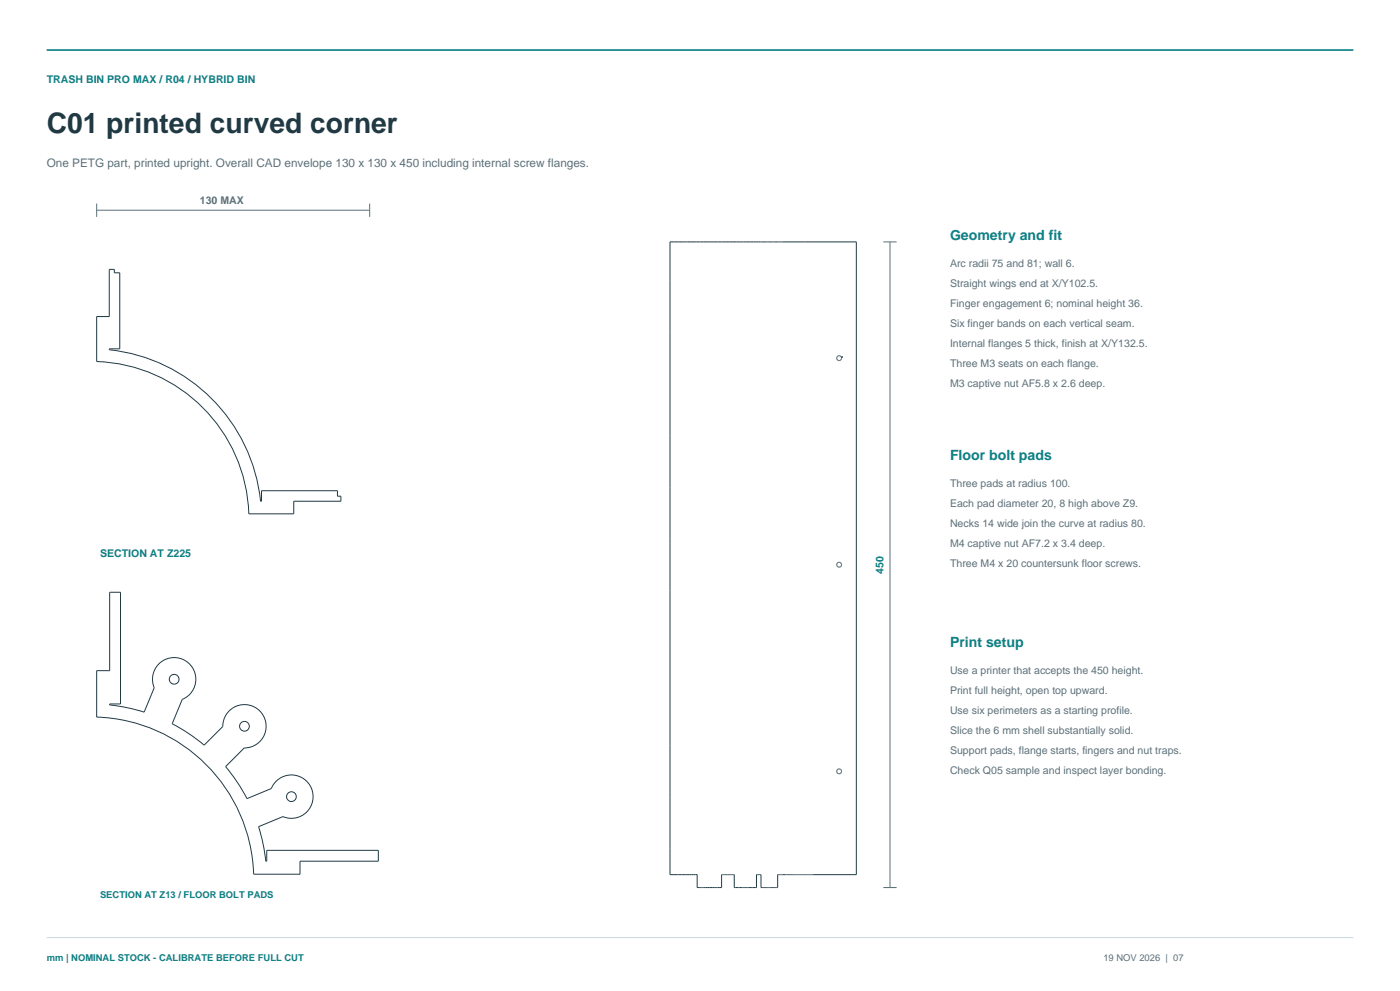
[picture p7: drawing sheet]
<svg xmlns="http://www.w3.org/2000/svg" width="420mm" height="297mm" viewBox="0 0 420 297" stroke-linecap="round" stroke-linejoin="round" font-family="sans-serif">
<defs><g id="words">
<text font-size="8.5" fill="#203943" x="14" y="40">C01 printed curved corner</text>
<g font-size="4.2" fill="#087f83">
<text x="285" y="72">Geometry and fit</text>
<text x="285" y="138">Floor bolt pads</text>
<text x="285" y="194">Print setup</text>
</g>
<text font-size="3.5" fill="#5c7079" x="14" y="50">One PETG part, printed upright. Overall CAD envelope 130 x 130 x 450 including internal screw flanges.</text>
<g font-size="3.2" fill="#087f83">
<text x="14" y="25">TRASH BIN PRO MAX / R04 / HYBRID BIN</text>
<text x="30" y="167">SECTION AT Z225</text>
<text x="265" y="171.9" transform="rotate(-90 265 171.9)">450</text>
</g>
<g font-size="3.2" fill="#5c7079">
<text x="59.9" y="61">130 MAX</text>
<text x="285" y="80">Arc radii 75 and 81; wall 6.</text>
<text x="285" y="86">Straight wings end at X/Y102.5.</text>
<text x="285" y="92">Finger engagement 6; nominal height 36.</text>
<text x="285" y="98">Six finger bands on each vertical seam.</text>
<text x="285" y="104">Internal flanges 5 thick, finish at X/Y132.5.</text>
<text x="285" y="110">Three M3 seats on each flange.</text>
<text x="285" y="116">M3 captive nut AF5.8 x 2.6 deep.</text>
<text x="285" y="146">Three pads at radius 100.</text>
<text x="285" y="152">Each pad diameter 20, 8 high above Z9.</text>
<text x="285" y="158">Necks 14 wide join the curve at radius 80.</text>
<text x="285" y="164">M4 captive nut AF7.2 x 3.4 deep.</text>
<text x="285" y="170">Three M4 x 20 countersunk floor screws.</text>
<text x="285" y="202">Use a printer that accepts the 450 height.</text>
<text x="285" y="208">Print full height, open top upward.</text>
<text x="285" y="214">Use six perimeters as a starting profile.</text>
<text x="285" y="220">Slice the 6 mm shell substantially solid.</text>
<text x="285" y="226">Support pads, flange starts, fingers and nut traps.</text>
<text x="285" y="232">Check Q05 sample and inspect layer bonding.</text>
</g>
<g font-size="2.8" fill="#087f83">
<text x="30" y="269">SECTION AT Z13 / FLOOR BOLT PADS</text>
<text x="14" y="288">mm | NOMINAL STOCK - CALIBRATE BEFORE FULL CUT</text>
</g>
<text font-size="2.8" fill="#5c7079" x="331" y="288">19 NOV 2026 | 07</text>
</g></defs>
<path d="M14 15h392" fill="none" stroke="#087f83" stroke-width=".49"/>
<path d="M14 281h392" fill="none" stroke="#c9d8dc" stroke-width=".3"/>
<g fill="none" stroke="#203943" stroke-width=".3">
<path d="M201 72.5h55.9v189.6h-23.6v3.9h-5v-3.9h-1.4v3.9h-6.6v-3.9h-3.8v3.9h-7.3v-3.9h-8.2zM32.8 80.7h1.5v1.1h1.6v22.7h-3.1v.3a51 51 0 0 1 45.4 45.4h.3v-3.1h22.7v1.6h1.1v1.5h-14.2v3.8h-13.5a47.2 47.2 0 0 0-45.6-45.6v-13.5h3.8zM251 107.3h.1M251 107.3v.1M251 107.4h.1M251 107.2v.1M251 107.4v.1M251 107.2h.1M251 107.5h.1M251 107.1v.1M251 107.1h.1M251.1 107.1h-.1"/>
<path d="M251.1 107.6h.1M251.1 107v.1M251.1 107.6v.1M251.1 107h.1M251.1 107.7h.1M251.1 106.9v.1M251.1 107.7v.1M251.1 106.9h.1M251.1 107.8h.1M251.2 107.8h.1M251.2 106.8v.1M251.2 106.8h.1"/>
<path d="M251.2 107.8v.1M251.3 106.8h-.1M251.3 107.9h.1M251.3 106.7v.1M251.4 106.7h-.1M251.4 108h.1M251.4 106.7h.1M251.5 106.7h-.1M251.5 108h.1M251.5 106.6h.1M251.6 106.6h-.1M251.6 108v.1"/>
<path d="M251.6 106.6h.1M251.7 106.6h-.1M251.7 108.1h.1M251.7 106.6h.1M251.8 106.6h.1M251.8 108.1h-.1M251.8 108.1h.1M251.9 106.6h.1M251.9 108.1h-.1M252 108h-.1M252 106.6v.1M252 108h.1"/>
<path d="M252 106.7h.1M252.1 106.7h.1M252.1 108h-.1M252.1 108h.1M252.2 106.7h.1M252.2 107.9l-.1 .1M252.2 106.7v.1M252.2 107.9h.1M252.2 106.8h.1M252.3 106.8h.1M252.3 107.8h.1M252.3 106.9h.1"/>
<path d="M252.4 107.7l-.1 .1M252.4 107.7h.1M252.4 107h.1M252.4 107.6v.1M252.4 107v.1M252.4 107.1h.1M252.4 107.6h.1M252.4 107.5v.1M252.5 107.5h-.1M252.5 107.2h.1M252.5 107.5h.1M252.5 107.4v.1"/>
<path d="M252.5 107.4h.1M252.5 107.3h.1M252.5 107.3v.1M252.5 107h.1M32.9 177.5h3.2v33.5h-3.2v.3l5.2 .8 5.1 1.3 3.1-7.3a6.5 6.5 0 0 1 3.4-8.5 6.5 6.5 0 0 1 8.6 3.5 6.5 6.5 0 0 1-3.6 8.5l-3 7.3 4.5 2.7 5 3.7 5.6-5.6a6.5 6.5 0 0 1 6.5-6.5 6.5 6.5 0 0 1 6.5 6.5 6.5 6.5 0 0 1-6.5 6.5l-5.6 5.6 3.7 5 2.7 4.5 7.3-3a6.5 6.5 0 0 1 8.5-3.6 6.5 6.5 0 0 1 3.5 8.6 6.5 6.5 0 0 1-8.5 3.4l-7.3 3.1 1.3 5.1 .8 5.2h.3v-3.2h33.5v3.2h-23.5v3.9h-13.9a48.8 48.8 0 0 0-47.1-47.1v-13.9h3.9zM251 169.2v.1M251 169.3h.1M251 169.2h.1M251 169.3v.1M251 169.1v.1M251 169.4h.1M251 169.1h.1"/>
<path d="M251 169.4v.1M251 169v.1M251 169.5h.1M251.1 169h-.1M251.1 169h.1M251.1 169.5h.1M251.1 169.5v.1M251.1 168.9v.1M251.1 169.6h.1M251.1 168.9h.1M251.1 169.6l.1 .1M251.1 168.8v.1"/>
<path d="M251.2 168.8h-.1M251.2 169.7h.1M251.2 168.8h.1M251.2 169.7v.1M251.2 168.7v.1M251.2 168.7h.1M251.2 169.8h.1M251.3 168.7h-.1M251.3 168.7h.1M251.3 169.8h.1M251.3 169.8v.1M251.3 168.6v.1"/>
<path d="M251.4 169.9h.1M251.4 168.6h-.1M251.4 168.6h.1M251.5 168.6h-.1M251.5 169.9h.1M251.5 168.6h.1M251.5 169.9v.1M251.5 168.5v.1M251.5 170h.1M251.6 168.5h-.1M251.6 170h.1M251.6 168.5h.1"/>
<path d="M251.7 168.5h-.1M251.7 170h.1M251.7 168.5h.1M251.8 168.5h.1M251.8 170h-.1M251.8 170h.1M251.9 168.5h.1M251.9 170h-.1M251.9 170h.1M251.9 168.5l.1 .1M252 169.9l-.1 .1M252 168.6h.1"/>
<path d="M252 169.9h.1M252.1 168.6h.1M252.1 169.9h-.1M252.1 169.9h.1M252.2 168.6v.1M252.2 169.9h-.1M252.2 168.7h.1M252.2 169.8h.1M252.3 168.7v.1M252.3 168.8h.1M252.3 169.7l-.1 .1M252.3 169.7h.1"/>
<path d="M252.3 168.8l.1 .1M252.4 169.6l-.1 .1M252.4 169.6h.1M252.4 168.9h.1M252.4 168.9v.1M252.4 169.5h.1M252.4 169h.1M252.4 169v.1M252.4 169.4v.1M252.4 169.1h.1M252.5 169.4h-.1M252.5 169.4h.1"/>
<path d="M252.5 169.1h.1M252.5 169.1v.1M252.5 169.3h.1M252.5 169.2h.1M252.5 169.2v.1M251 231.2h.1M251 231.1h.1M251 231.2v.1M251 231.3h.1M251 231v.1M251 231h.1M251 231.3v.1"/>
<path d="M251 231.4h.1M251.1 231.4v.1M251.1 230.9h.1M251.1 231.5h.1M251.1 230.8h.1M251.1 231.5v.1M251.1 231.6h.1M251.2 230.7l-.1 .1M251.2 231.6h.1M251.2 231.6v.1M251.2 230.7h.1M251.2 231.7h.1"/>
<path d="M251.3 231.7h.1M251.3 230.6h.1M251.3 231.7v.1M251.3 231.8h.1M251.4 230.5l-.1 .1M251.4 230.5h.1M251.4 231.8h.1M251.5 230.5h-.1M251.5 231.8v.1M251.5 231.9h.1M251.5 230.5h.1M251.6 230.5h-.1"/>
<path d="M251.6 231.9h.1M251.6 230.5h.1M251.7 230.4h-.1M251.7 231.9h.1M251.7 230.4h.1M251.8 230.4h.1M251.8 231.9h-.1M251.8 231.9h.1M251.9 230.4v.1M251.9 231.9h-.1M251.9 230.5h.1M251.9 231.9h.1"/>
<path d="M252 230.5h.1M252 231.9h-.1M252 231.8v.1M252 231.8h.1M252.1 230.5h.1M252.1 231.8h-.1M252.2 230.6h.1M252.2 231.8h-.1M252.2 231.8h.1M252.2 231.7v.1M252.2 231.7h.1M252.2 230.6l.1 .1"/>
<path d="M252.3 230.7h.1M252.3 231.7h-.1M252.3 231.7h.1M252.3 231.6v.1M252.3 230.7l.1 .1M252.3 231.6h.1M252.4 230.8h.1M252.4 231.5l-.1 .1M252.4 231.5h.1M252.4 230.8v.1M252.4 230.9h.1M252.4 231.4v.1"/>
<path d="M252.4 230.9v.1M252.4 231.4h.1M252.4 231h.1M252.5 231.3l-.1 .1M252.5 231h.1M252.5 231.3h.1M252.5 231.1h.1M252.5 231.2v.1M252.5 231.2h.1"/>
<circle cx="52.2" cy="203.6" r="1.46"/>
<circle cx="73.3" cy="217.7" r="1.46"/>
<circle cx="87.4" cy="238.8" r="1.46"/>
</g>
<path d="M29 63h81.9M29 61v4M110.9 61v4M265 72.5h4M267 72.5v193.5M265 266h4" fill="none" stroke="#5c7079" stroke-width=".3"/>
<use href="#words"/>
</svg>
